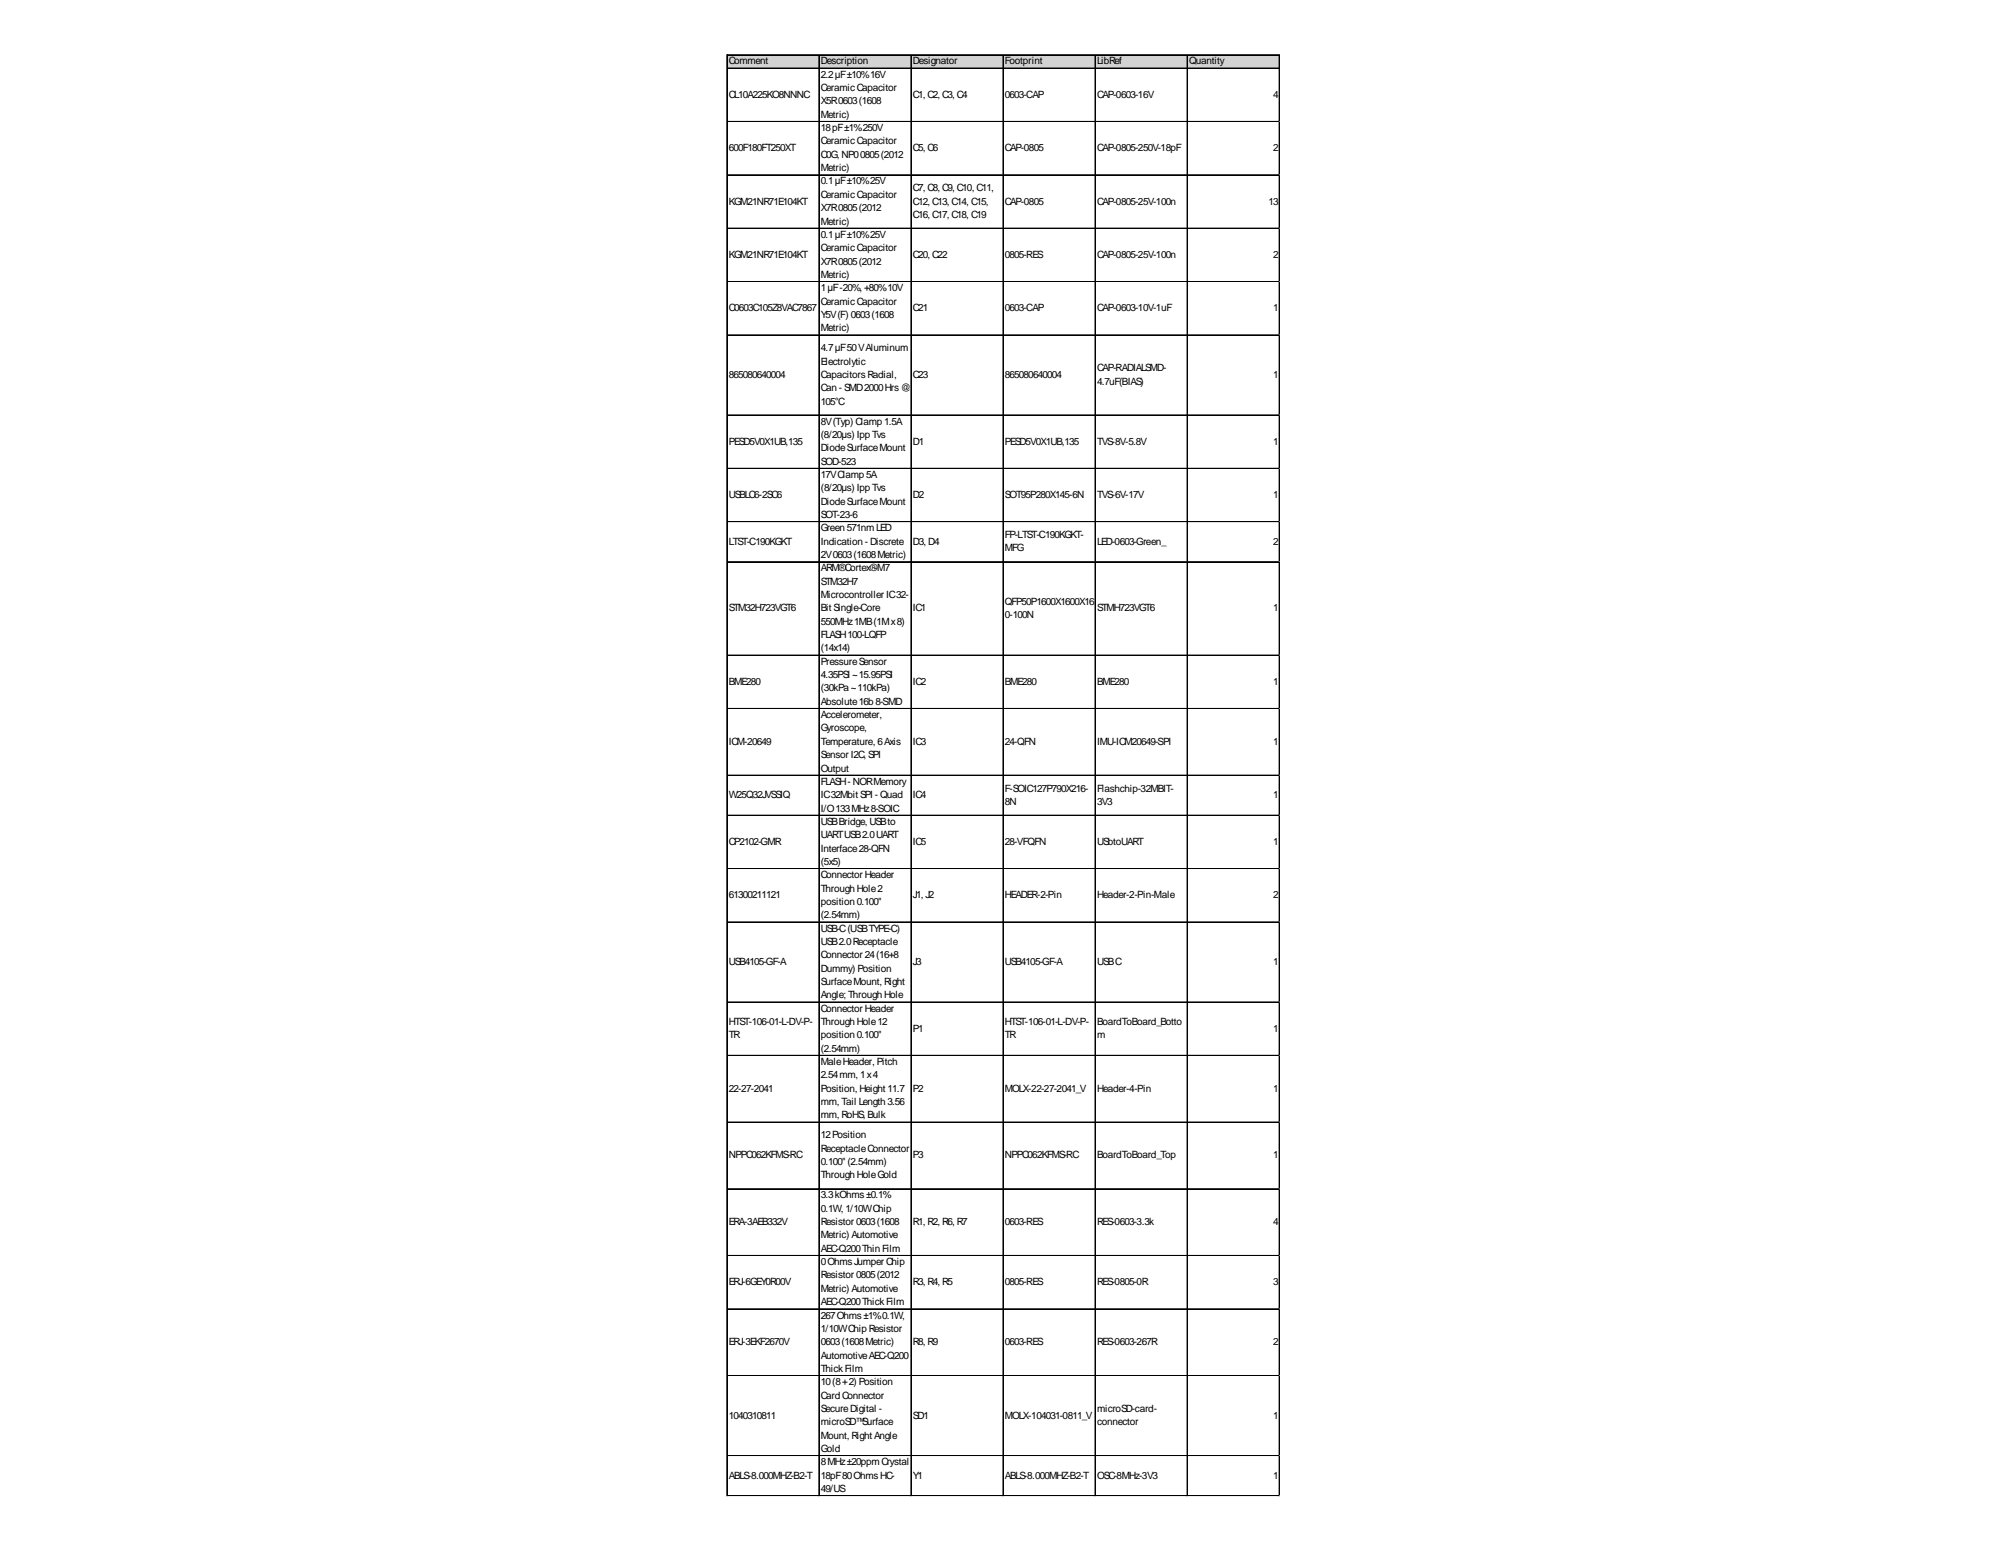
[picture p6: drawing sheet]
<svg xmlns="http://www.w3.org/2000/svg" width="279mm" height="216mm" viewBox="0 0 279 216" stroke-linecap="round" stroke-linejoin="round" font-family="sans-serif">
<defs><g id="words">
<g font-size="1.4">
<text x="101.3" y="8.9">Comment</text>
<text x="114.1" y="8.9">Description</text>
<text x="114.1" y="10.8">2.2µF±10%16V</text>
<text x="126.9" y="8.9">Designator</text>
<text x="139.7" y="8.9">Footprint</text>
<text x="152.5" y="8.9">LibRef</text>
<text x="165.3" y="8.9">Quantity</text>
<text x="101.3" y="13.6">CL10A225KO8NNNC</text>
<text x="114.1" y="12.7">CeramicCapacitor</text>
<text x="114.1" y="14.5">X5R0603(1608</text>
<text x="114.1" y="16.4">Metric)</text>
<text x="126.9" y="13.6">C1, C2, C3, C4</text>
<text x="139.7" y="13.6">0603-CAP</text>
<text x="152.5" y="13.6">CAP-0603-16V</text>
<text x="177" y="13.6">4</text>
<text x="101.3" y="21">600F180FT250XT</text>
<text x="114.1" y="18.2">18pF±1%250V</text>
<text x="114.1" y="20.1">CeramicCapacitor</text>
<text x="114.1" y="21.9">C0G, NP00805(2012</text>
<text x="114.1" y="23.8">Metric)</text>
<text x="126.9" y="21">C5, C6</text>
<text x="139.7" y="21">CAP-0805</text>
<text x="152.5" y="21">CAP-0805-250V-18pF</text>
<text x="177" y="21">2</text>
<text x="101.3" y="28.4">KGM21NR71E104KT</text>
<text x="114.1" y="25.6">0.1µF±10%25V</text>
<text x="114.1" y="27.5">CeramicCapacitor</text>
<text x="114.1" y="29.3">X7R0805(2012</text>
<text x="126.9" y="26.6">C7, C8, C9, C10, C11,</text>
<text x="126.9" y="28.4">C12, C13, C14, C15,</text>
<text x="139.7" y="28.4">CAP-0805</text>
<text x="152.5" y="28.4">CAP-0805-25V-100n</text>
<text x="176.3" y="28.4">13</text>
<text x="101.3" y="35.8">KGM21NR71E104KT</text>
<text x="114.1" y="31.2">Metric)</text>
<text x="114.1" y="33">0.1µF±10%25V</text>
<text x="114.1" y="34.9">CeramicCapacitor</text>
<text x="126.9" y="30.3">C16, C17, C18, C19</text>
<text x="126.9" y="35.8">C20, C22</text>
<text x="139.7" y="35.8">0805-RES</text>
<text x="152.5" y="35.8">CAP-0805-25V-100n</text>
<text x="177" y="35.8">2</text>
<text x="114.1" y="36.8">X7R0805(2012</text>
<text x="114.1" y="38.6">Metric)</text>
<text x="114.1" y="40.5">1µF-20%, +80%10V</text>
<text x="101.3" y="43.2">C0603C105Z8VAC7867</text>
<text x="114.1" y="42.3">CeramicCapacitor</text>
<text x="114.1" y="44.2">Y5V(F) 0603(1608</text>
<text x="114.1" y="46">Metric)</text>
<text x="126.9" y="43.2">C21</text>
<text x="139.7" y="43.2">0603-CAP</text>
<text x="152.5" y="43.2">CAP-0603-10V-1uF</text>
<text x="177" y="43.2">1</text>
<text x="101.3" y="52.5">865080640004</text>
<text x="114.1" y="48.8">4.7µF50VAluminum</text>
<text x="114.1" y="50.7">Electrolytic</text>
<text x="114.1" y="52.5">Capacitors Radial,</text>
<text x="126.9" y="52.5">C23</text>
<text x="139.7" y="52.5">865080640004</text>
<text x="152.5" y="51.6">CAP-RADIALSMD-</text>
<text x="152.5" y="53.4">4.7uF(BIAS)</text>
<text x="177" y="52.5">1</text>
<text x="114.1" y="54.4">Can - SMD2000Hrs @</text>
<text x="114.1" y="56.2">105°C</text>
<text x="114.1" y="59">8V(Typ) Clamp 1.5A</text>
<text x="101.3" y="61.8">PESD5V0X1UB,135</text>
<text x="114.1" y="60.8">(8/20µs) Ipp Tvs</text>
<text x="114.1" y="62.7">DiodeSurfaceMount</text>
<text x="114.1" y="64.6">SOD-523</text>
<text x="126.9" y="61.8">D1</text>
<text x="139.7" y="61.8">PESD5V0X1UB,135</text>
<text x="152.5" y="61.8">TVS-8V-5.8V</text>
<text x="177" y="61.8">1</text>
<text x="101.3" y="69.2">USBLC6-2SC6</text>
<text x="114.1" y="66.4">17VClamp 5A</text>
<text x="114.1" y="68.3">(8/20µs) Ipp Tvs</text>
<text x="114.1" y="70.1">DiodeSurfaceMount</text>
<text x="114.1" y="72">SOT-23-6</text>
<text x="126.9" y="69.2">D2</text>
<text x="139.7" y="69.2">SOT95P280X145-6N</text>
<text x="152.5" y="69.2">TVS-6V-17V</text>
<text x="177" y="69.2">1</text>
<text x="101.3" y="75.7">LTST-C190KGKT</text>
<text x="114.1" y="73.8">Green 571nmLED</text>
<text x="114.1" y="75.7">Indication - Discrete</text>
<text x="114.1" y="77.5">2V0603(1608Metric)</text>
<text x="126.9" y="75.7">D3, D4</text>
<text x="139.7" y="74.8">FP-LTST-C190KGKT-</text>
<text x="139.7" y="76.6">MFG</text>
<text x="152.5" y="75.7">LED-0603-Green_</text>
<text x="177" y="75.7">2</text>
<text x="114.1" y="79.4">ARM®Cortex®-M7</text>
<text x="114.1" y="81.2">STM32H7</text>
<text x="114.1" y="83.1">Microcontroller IC32-</text>
<text x="101.3" y="84.9">STM32H723VGT6</text>
<text x="114.1" y="84.9">Bit Single-Core</text>
<text x="114.1" y="86.8">550MHz1MB(1Mx8)</text>
<text x="114.1" y="88.7">FLASH100-LQFP</text>
<text x="126.9" y="84.9">IC1</text>
<text x="139.7" y="84">QFP50P1600X1600X16</text>
<text x="139.7" y="85.9">0-100N</text>
<text x="152.5" y="84.9">STMH723VGT6</text>
<text x="177" y="84.9">1</text>
<text x="101.3" y="95.1">BME280</text>
<text x="114.1" y="90.5">(14x14)</text>
<text x="114.1" y="92.4">PressureSensor</text>
<text x="114.1" y="94.2">4.35PSI ~15.95PSI</text>
<text x="126.9" y="95.1">IC2</text>
<text x="139.7" y="95.1">BME280</text>
<text x="152.5" y="95.1">BME280</text>
<text x="177" y="95.1">1</text>
<text x="114.1" y="96.1">(30kPa ~110kPa)</text>
<text x="114.1" y="97.9">Absolute16b 8-SMD</text>
<text x="114.1" y="99.8">Accelerometer,</text>
<text x="114.1" y="101.6">Gyroscope,</text>
<text x="101.3" y="103.5">ICM-20649</text>
<text x="114.1" y="103.5">Temperature, 6Axis</text>
<text x="114.1" y="105.3">Sensor I2C, SPI</text>
<text x="114.1" y="107.2">Output</text>
<text x="126.9" y="103.5">IC3</text>
<text x="139.7" y="103.5">24-QFN</text>
<text x="152.5" y="103.5">IMU-ICM20649-SPI</text>
<text x="177" y="103.5">1</text>
<text x="101.3" y="110.9">W25Q32JVSSIQ</text>
<text x="114.1" y="109">FLASH- NORMemory</text>
<text x="114.1" y="110.9">IC32Mbit SPI - Quad</text>
<text x="114.1" y="112.7">I/O133MHz8-SOIC</text>
<text x="126.9" y="110.9">IC4</text>
<text x="139.7" y="110">F-SOIC127P790X216-</text>
<text x="139.7" y="111.8">8N</text>
<text x="152.5" y="110">Flashchip-32MBIT-</text>
<text x="152.5" y="111.8">3V3</text>
<text x="177" y="110.9">1</text>
<text x="101.3" y="117.4">CP2102-GMR</text>
<text x="114.1" y="114.6">USBBridge, USBto</text>
<text x="114.1" y="116.5">UARTUSB2.0UART</text>
<text x="114.1" y="118.3">Interface28-QFN</text>
<text x="126.9" y="117.4">IC5</text>
<text x="139.7" y="117.4">28-VFQFN</text>
<text x="152.5" y="117.4">USbtoUART</text>
<text x="177" y="117.4">1</text>
<text x="101.3" y="124.8">61300211121</text>
<text x="114.1" y="120.2">(5x5)</text>
<text x="114.1" y="122">Connector Header</text>
<text x="114.1" y="123.9">Through Hole2</text>
<text x="114.1" y="125.7">position 0.100&quot;</text>
<text x="126.9" y="124.8">J1, J2</text>
<text x="139.7" y="124.8">HEADER-2-Pin</text>
<text x="152.5" y="124.8">Header-2-Pin-Male</text>
<text x="177" y="124.8">2</text>
<text x="114.1" y="127.6">(2.54mm)</text>
<text x="114.1" y="129.4">USB-C(USBTYPE-C)</text>
<text x="114.1" y="131.3">USB2.0Receptacle</text>
<text x="101.3" y="134.1">USB4105-GF-A</text>
<text x="114.1" y="133.1">Connector 24(16+8</text>
<text x="114.1" y="135">Dummy) Position</text>
<text x="114.1" y="136.8">SurfaceMount, Right</text>
<text x="126.9" y="134.1">J3</text>
<text x="139.7" y="134.1">USB4105-GF-A</text>
<text x="152.5" y="134.1">USBC</text>
<text x="177" y="134.1">1</text>
<text x="101.3" y="142.4">HTST-106-01-L-DV-P-</text>
<text x="114.1" y="138.7">Angle; Through Hole</text>
<text x="114.1" y="140.6">Connector Header</text>
<text x="114.1" y="142.4">Through Hole12</text>
<text x="126.9" y="143.3">P1</text>
<text x="139.7" y="142.4">HTST-106-01-L-DV-P-</text>
<text x="152.5" y="142.4">BoardToBoard_Botto</text>
<text x="177" y="143.3">1</text>
<text x="101.3" y="144.3">TR</text>
<text x="114.1" y="144.3">position 0.100&quot;</text>
<text x="114.1" y="146.1">(2.54mm)</text>
<text x="114.1" y="148">MaleHeader, Pitch</text>
<text x="114.1" y="149.8">2.54mm, 1x4</text>
<text x="139.7" y="144.3">TR</text>
<text x="152.5" y="144.3">m</text>
<text x="101.3" y="151.7">22-27-2041</text>
<text x="114.1" y="151.7">Position, Height 11.7</text>
<text x="114.1" y="153.5">mm, Tail Length 3.56</text>
<text x="114.1" y="155.4">mm, RoHS, Bulk</text>
<text x="126.9" y="151.7">P2</text>
<text x="139.7" y="151.7">MOLX-22-27-2041_V</text>
<text x="152.5" y="151.7">Header-4-Pin</text>
<text x="177" y="151.7">1</text>
<text x="101.3" y="160.9">NPPC062KFMS-RC</text>
<text x="114.1" y="158.2">12Position</text>
<text x="114.1" y="160">ReceptacleConnector</text>
<text x="114.1" y="161.9">0.100&quot; (2.54mm)</text>
<text x="126.9" y="160.9">P3</text>
<text x="139.7" y="160.9">NPPC062KFMS-RC</text>
<text x="152.5" y="160.9">BoardToBoard_Top</text>
<text x="177" y="160.9">1</text>
<text x="114.1" y="163.7">Through HoleGold</text>
<text x="114.1" y="166.5">3.3kOhms±0.1%</text>
<text x="101.3" y="170.2">ERA-3AEB332V</text>
<text x="114.1" y="168.4">0.1W, 1/10WChip</text>
<text x="114.1" y="170.2">Resistor 0603(1608</text>
<text x="114.1" y="172.1">Metric) Automotive</text>
<text x="114.1" y="173.9">AEC-Q200Thin Film</text>
<text x="126.9" y="170.2">R1, R2, R6, R7</text>
<text x="139.7" y="170.2">0603-RES</text>
<text x="152.5" y="170.2">RES-0603-3.3k</text>
<text x="177" y="170.2">4</text>
<text x="101.3" y="178.5">ERJ-6GEY0R00V</text>
<text x="114.1" y="175.8">0OhmsJumper Chip</text>
<text x="114.1" y="177.6">Resistor 0805(2012</text>
<text x="114.1" y="179.5">Metric) Automotive</text>
<text x="126.9" y="178.5">R3, R4, R5</text>
<text x="139.7" y="178.5">0805-RES</text>
<text x="152.5" y="178.5">RES-0805-0R</text>
<text x="177" y="178.5">3</text>
<text x="114.1" y="181.3">AEC-Q200ThickFilm</text>
<text x="114.1" y="183.2">267Ohms±1%0.1W,</text>
<text x="114.1" y="185">1/10WChip Resistor</text>
<text x="101.3" y="186.9">ERJ-3EKF2670V</text>
<text x="114.1" y="186.9">0603(1608Metric)</text>
<text x="114.1" y="188.7">AutomotiveAEC-Q200</text>
<text x="114.1" y="190.6">ThickFilm</text>
<text x="126.9" y="186.9">R8, R9</text>
<text x="139.7" y="186.9">0603-RES</text>
<text x="152.5" y="186.9">RES-0603-267R</text>
<text x="177" y="186.9">2</text>
<text x="101.3" y="197.1">1040310811</text>
<text x="114.1" y="192.5">10(8+2) Position</text>
<text x="114.1" y="194.3">Card Connector</text>
<text x="114.1" y="196.2">SecureDigital -</text>
<text x="126.9" y="197.1">SD1</text>
<text x="139.7" y="197.1">MOLX-104031-0811_V</text>
<text x="152.5" y="196.2">microSD-card-</text>
<text x="177" y="197.1">1</text>
<text x="114.1" y="198">microSD™Surface</text>
<text x="114.1" y="199.9">Mount, Right Angle</text>
<text x="114.1" y="201.7">Gold</text>
<text x="114.1" y="203.6">8MHz±20ppmCrystal</text>
<text x="152.5" y="198">connector</text>
<text x="101.3" y="205.4">ABLS-8.000MHZ-B2-T</text>
<text x="114.1" y="205.4">18pF80OhmsHC-</text>
<text x="114.1" y="207.3">49/US</text>
<text x="126.9" y="205.4">Y1</text>
<text x="139.7" y="205.4">ABLS-8.000MHZ-B2-T</text>
<text x="152.5" y="205.4">OSC-8MHz-3V3</text>
<text x="177" y="205.4">1</text>
</g>
</g></defs>
<path d="M101.1 7.6h76.8v1.9h-76.8z" fill="#d3d3d3"/>
<g fill="none" stroke="#000" stroke-width=".14">
<path d="M101 7.6v200.3M101.1 7.6v200.3M101.1 7.6h76.8M101.1 9.5h76.8M101.1 16.9h76.8M113.8 7.7v200.2M113.9 7.7v200.2M126.6 7.7v200.2M126.7 7.7v200.2M139.4 7.7v200.2M139.5 7.7v200.2M152.2 7.7v200.2"/>
<path d="M152.3 7.7v200.2M165 7.7v200.2M165.1 7.7v200.2M177.8 7.7v200.2M101.1 24.3h76.8M101.1 31.7h76.8M101.1 39.1h76.8M101.1 39.2h76.8M101.1 46.5h76.8M101.1 46.6h76.8M101.1 57.6h76.8M101.1 57.7h76.8"/>
<path d="M101.1 65.1h76.8M101.1 72.5h76.8M101.1 78h76.8M101.1 78.1h76.8M101.1 91h76.8M101.1 91.1h76.8M101.1 98.4h76.8M101.1 98.5h76.8M101.1 107.7h76.8M101.1 113.3h76.8M101.1 120.7h76.8M101.1 128.1h76.8"/>
<path d="M101.1 139.2h76.8M101.1 146.6h76.8M101.1 146.7h76.8M101.1 155.9h76.8M101.1 165.2h76.8M101.1 174.4h76.8M101.1 174.5h76.8M101.1 181.8h76.8M101.1 181.9h76.8M101.1 191.1h76.8M101.1 202.2h76.8M101.1 202.3h76.8"/>
<path d="M101.1 207.8h76.8"/>
</g>
<path d="M101 207.9h.1" fill="none" stroke="#e0e0e0" stroke-width=".14"/>
<path d="M101 207.9h.1z" fill="#e0e0e0"/>
<path d="M113.8 207.9h.1" fill="none" stroke="#e0e0e0" stroke-width=".14"/>
<path d="M113.8 207.9h.1z" fill="#e0e0e0"/>
<path d="M126.6 207.9h.1" fill="none" stroke="#e0e0e0" stroke-width=".14"/>
<path d="M126.6 207.9h.1z" fill="#e0e0e0"/>
<path d="M139.4 207.9h.1" fill="none" stroke="#e0e0e0" stroke-width=".14"/>
<path d="M139.4 207.9h.1z" fill="#e0e0e0"/>
<path d="M152.2 207.9h.1" fill="none" stroke="#e0e0e0" stroke-width=".14"/>
<path d="M152.2 207.9h.1z" fill="#e0e0e0"/>
<path d="M165 207.9h.1" fill="none" stroke="#e0e0e0" stroke-width=".14"/>
<path d="M165 207.9h.1z" fill="#e0e0e0"/>
<path d="M177.8 207.9h.1" fill="none" stroke="#e0e0e0" stroke-width=".14"/>
<path d="M177.8 207.9h.1z" fill="#e0e0e0"/>
<path d="M177.9 16.9h.1" fill="none" stroke="#e0e0e0" stroke-width=".14"/>
<path d="M177.9 16.9v.1z" fill="#e0e0e0"/>
<path d="M177.9 24.3h.1" fill="none" stroke="#e0e0e0" stroke-width=".14"/>
<path d="M177.9 24.3v.1z" fill="#e0e0e0"/>
<path d="M177.9 31.7h.1" fill="none" stroke="#e0e0e0" stroke-width=".14"/>
<path d="M177.9 31.7v.1z" fill="#e0e0e0"/>
<path d="M177.9 39.1h.1" fill="none" stroke="#e0e0e0" stroke-width=".14"/>
<path d="M177.9 39.1v.1z" fill="#e0e0e0"/>
<path d="M177.9 46.5h.1" fill="none" stroke="#e0e0e0" stroke-width=".14"/>
<path d="M177.9 46.5v.1z" fill="#e0e0e0"/>
<path d="M177.9 57.6h.1" fill="none" stroke="#e0e0e0" stroke-width=".14"/>
<path d="M177.9 57.6v.1z" fill="#e0e0e0"/>
<path d="M177.9 65.1h.1" fill="none" stroke="#e0e0e0" stroke-width=".14"/>
<path d="M177.9 65.1v.1z" fill="#e0e0e0"/>
<path d="M177.9 72.5h.1" fill="none" stroke="#e0e0e0" stroke-width=".14"/>
<path d="M177.9 72.5v.1z" fill="#e0e0e0"/>
<path d="M177.9 78h.1" fill="none" stroke="#e0e0e0" stroke-width=".14"/>
<path d="M177.9 78v.1z" fill="#e0e0e0"/>
<path d="M177.9 91h.1" fill="none" stroke="#e0e0e0" stroke-width=".14"/>
<path d="M177.9 91v.1z" fill="#e0e0e0"/>
<path d="M177.9 98.4h.1" fill="none" stroke="#e0e0e0" stroke-width=".14"/>
<path d="M177.9 98.4v.1z" fill="#e0e0e0"/>
<path d="M177.9 107.7h.1" fill="none" stroke="#e0e0e0" stroke-width=".14"/>
<path d="M177.9 107.7v.1z" fill="#e0e0e0"/>
<path d="M177.9 113.3h.1" fill="none" stroke="#e0e0e0" stroke-width=".14"/>
<path d="M177.9 120.7h.1" fill="none" stroke="#e0e0e0" stroke-width=".14"/>
<path d="M177.9 120.7v.1z" fill="#e0e0e0"/>
<path d="M177.9 128.1h.1" fill="none" stroke="#e0e0e0" stroke-width=".14"/>
<path d="M177.9 128.1v.1z" fill="#e0e0e0"/>
<path d="M177.9 139.2h.1" fill="none" stroke="#e0e0e0" stroke-width=".14"/>
<path d="M177.9 139.2v.1z" fill="#e0e0e0"/>
<path d="M177.9 146.6h.1" fill="none" stroke="#e0e0e0" stroke-width=".14"/>
<path d="M177.9 146.6v.1z" fill="#e0e0e0"/>
<path d="M177.9 155.9h.1" fill="none" stroke="#e0e0e0" stroke-width=".14"/>
<path d="M177.9 155.9v.1z" fill="#e0e0e0"/>
<path d="M177.9 165.2h.1" fill="none" stroke="#e0e0e0" stroke-width=".14"/>
<path d="M177.9 174.4h.1" fill="none" stroke="#e0e0e0" stroke-width=".14"/>
<path d="M177.9 174.4v.1z" fill="#e0e0e0"/>
<path d="M177.9 181.8h.1" fill="none" stroke="#e0e0e0" stroke-width=".14"/>
<path d="M177.9 181.8v.1z" fill="#e0e0e0"/>
<path d="M177.9 191.1h.1" fill="none" stroke="#e0e0e0" stroke-width=".14"/>
<path d="M177.9 191.1v.1z" fill="#e0e0e0"/>
<path d="M177.9 202.2h.1" fill="none" stroke="#e0e0e0" stroke-width=".14"/>
<path d="M177.9 202.2v.1z" fill="#e0e0e0"/>
<path d="M177.9 207.8h.1" fill="none" stroke="#e0e0e0" stroke-width=".14"/>
<path d="M177.9 207.8v.1z" fill="#e0e0e0"/>
<use href="#words"/>
</svg>
